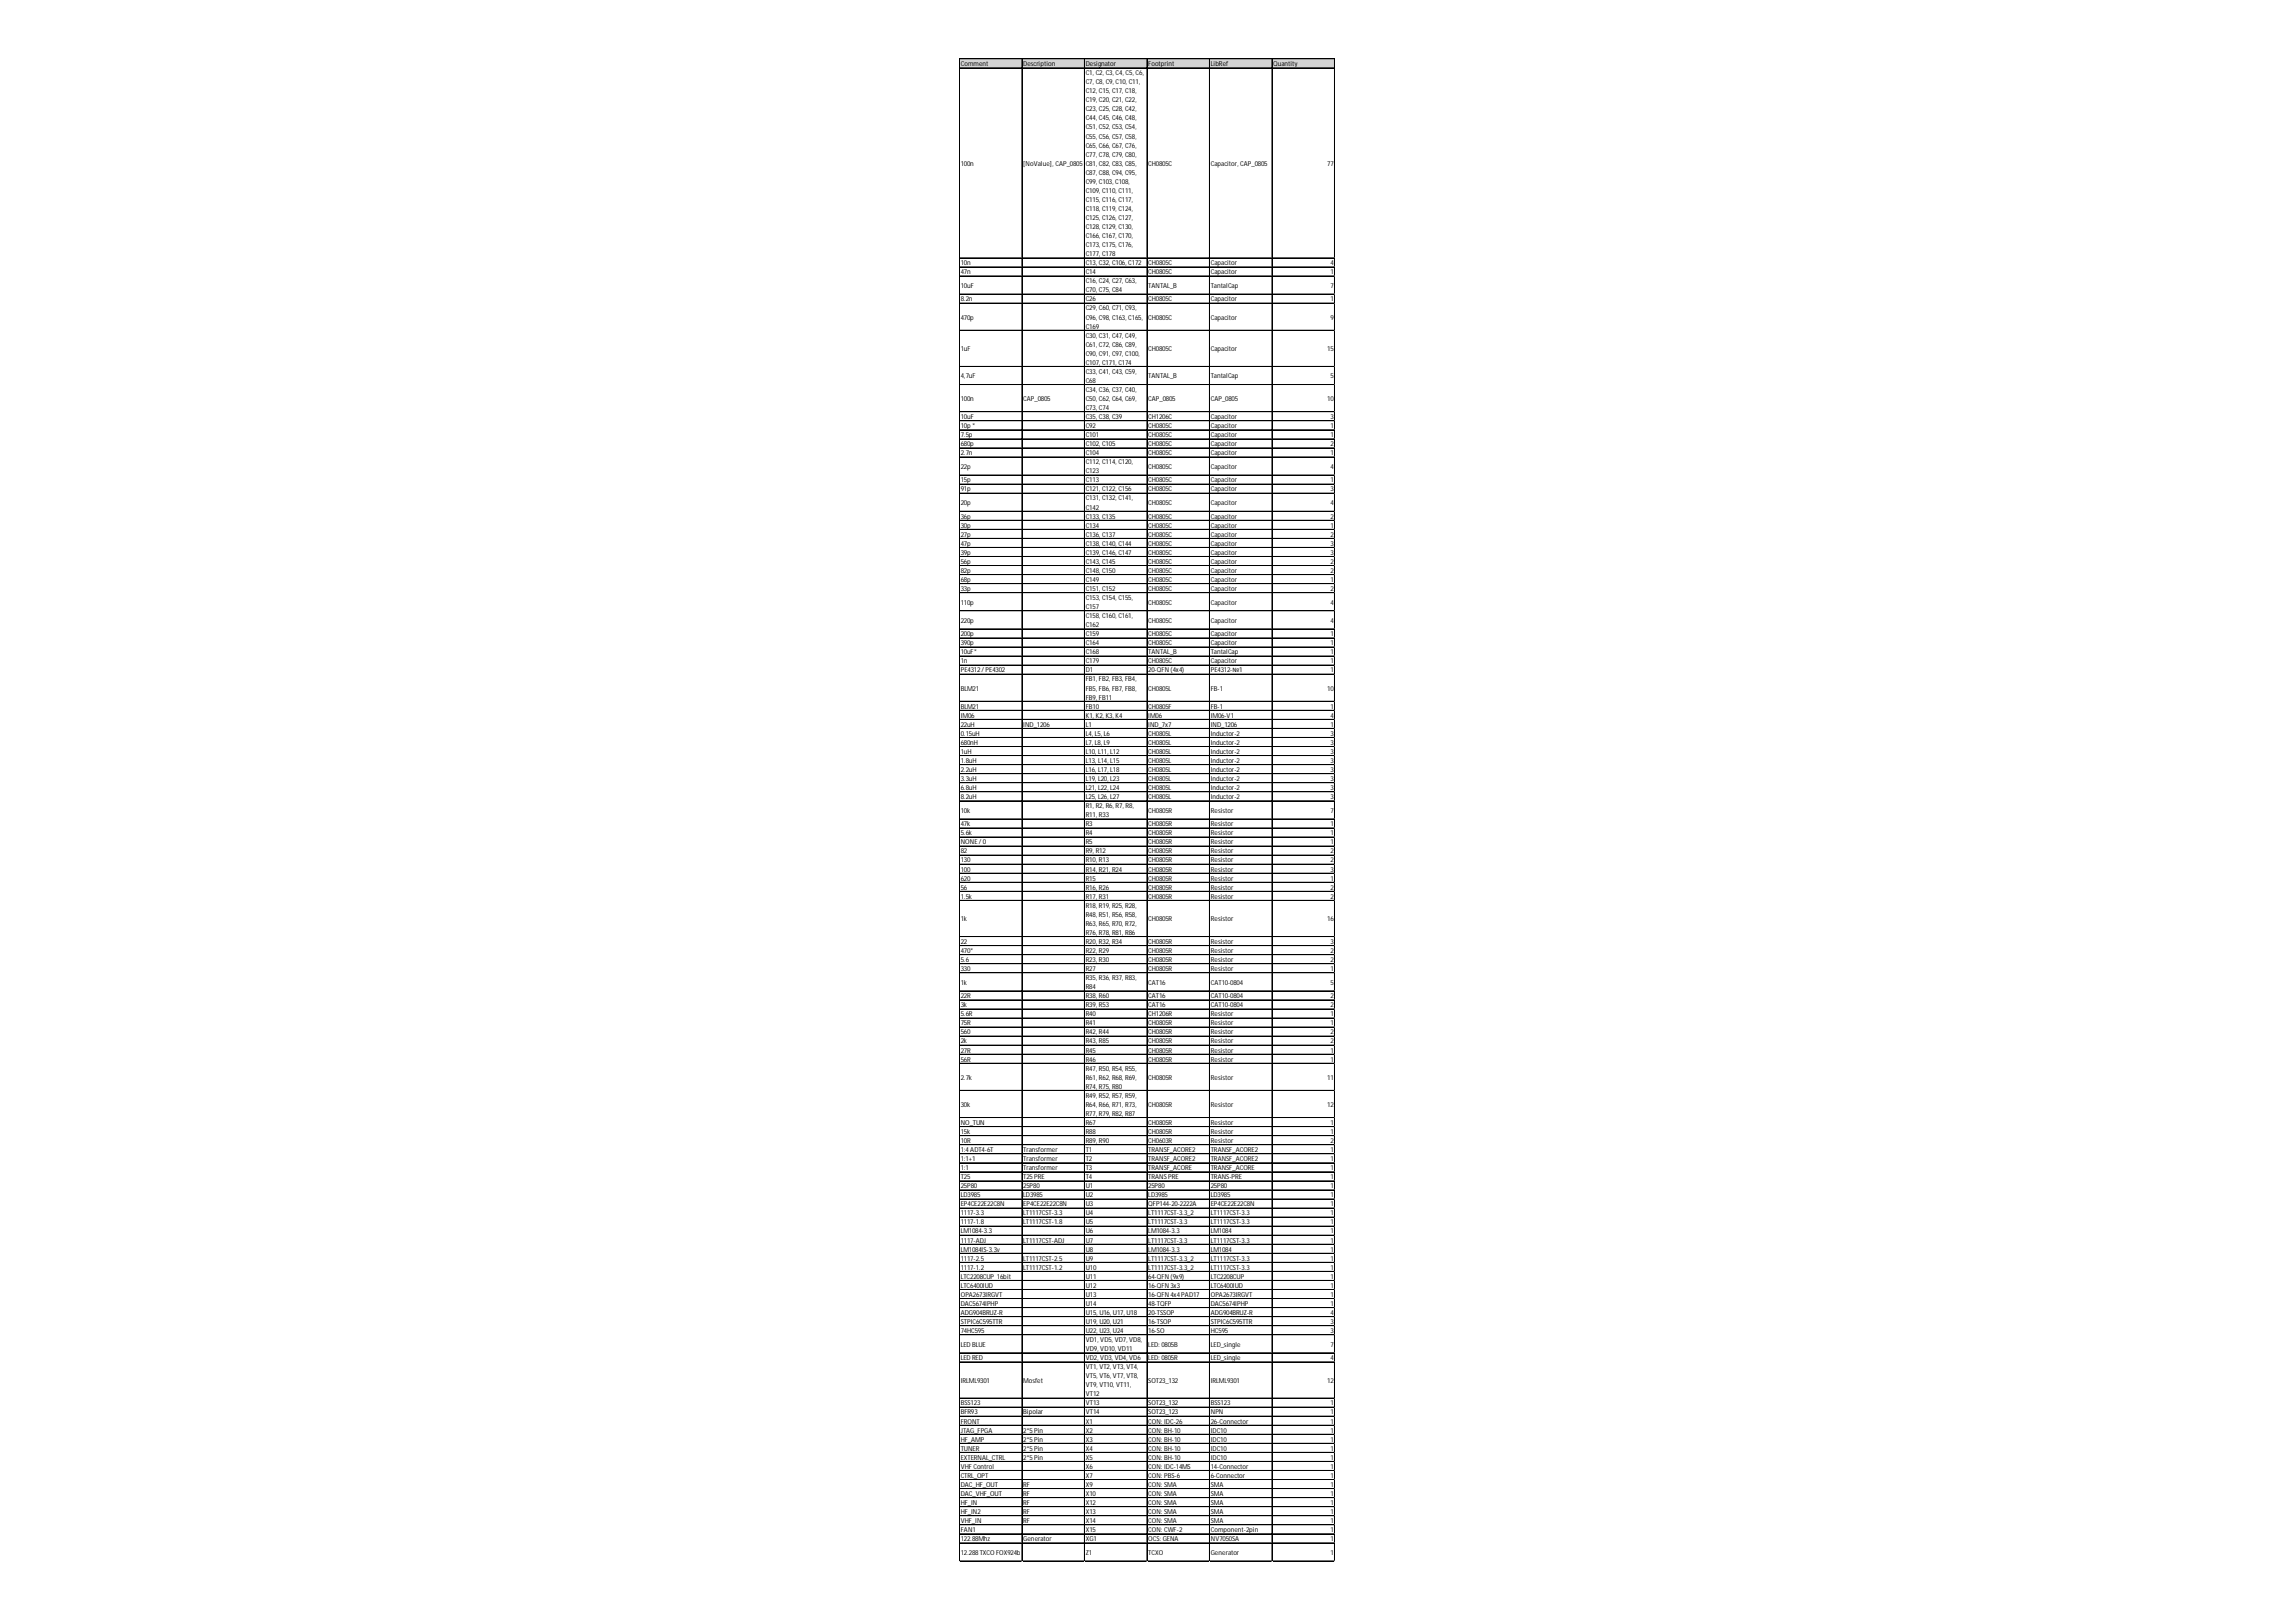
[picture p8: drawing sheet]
<svg xmlns="http://www.w3.org/2000/svg" width="297mm" height="210mm" viewBox="0 0 297 210" stroke-linecap="round" stroke-linejoin="round" font-family="sans-serif">
<defs><g id="words">
<g font-size=".9">
<text x="124.3" y="8.6">Comment</text>
<text x="132.4" y="8.6">Description</text>
<text x="140.5" y="8.6">Designator</text>
<text x="140.5" y="9.7">C1, C2, C3, C4, C5, C6,</text>
<text x="140.5" y="10.9">C7, C8, C9, C10, C11,</text>
<text x="148.6" y="8.6">Footprint</text>
<text x="156.6" y="8.6">LibRef</text>
<text x="164.7" y="8.6">Quantity</text>
<text x="140.5" y="12.1">C12, C15, C17, C18,</text>
<text x="140.5" y="13.2">C19, C20, C21, C22,</text>
<text x="140.5" y="14.4">C23, C25, C28, C42,</text>
<text x="140.5" y="15.6">C44, C45, C46, C48,</text>
<text x="140.5" y="16.8">C51, C52, C53, C54,</text>
<text x="140.5" y="17.9">C55, C56, C57, C58,</text>
<text x="124.3" y="21.4">100n</text>
<text x="132.4" y="21.4">[NoValue], CAP_0805</text>
<text x="140.5" y="19.1">C65, C66, C67, C76,</text>
<text x="140.5" y="20.3">C77, C78, C79, C80,</text>
<text x="140.5" y="21.4">C81, C82, C83, C85,</text>
<text x="140.5" y="22.6">C87, C88, C94, C95,</text>
<text x="140.5" y="23.8">C99, C103, C108,</text>
<text x="148.6" y="21.4">CH0805C</text>
<text x="156.6" y="21.4">Capacitor, CAP_0805</text>
<text x="171.7" y="21.4">77</text>
<text x="140.5" y="25">C109, C110, C111,</text>
<text x="140.5" y="26.1">C115, C116, C117,</text>
<text x="140.5" y="27.3">C118, C119, C124,</text>
<text x="140.5" y="28.5">C125, C126, C127,</text>
<text x="140.5" y="29.6">C128, C129, C130,</text>
<text x="124.3" y="34.3">10n</text>
<text x="124.3" y="35.5">47n</text>
<text x="140.5" y="30.8">C166, C167, C170,</text>
<text x="140.5" y="32">C173, C175, C176,</text>
<text x="140.5" y="33.1">C177, C178</text>
<text x="140.5" y="34.3">C13, C32, C106, C172</text>
<text x="140.5" y="35.5">C14</text>
<text x="148.6" y="34.3">CH0805C</text>
<text x="148.6" y="35.5">CH0805C</text>
<text x="156.6" y="34.3">Capacitor</text>
<text x="156.6" y="35.5">Capacitor</text>
<text x="172.1" y="34.3">4</text>
<text x="172.1" y="35.5">1</text>
<text x="124.3" y="37.2">10uF</text>
<text x="124.3" y="39">8.2n</text>
<text x="124.3" y="41.3">470p</text>
<text x="140.5" y="36.7">C16, C24, C27, C63,</text>
<text x="140.5" y="37.8">C70, C75, C84</text>
<text x="140.5" y="39">C26</text>
<text x="140.5" y="40.2">C29, C60, C71, C93,</text>
<text x="140.5" y="41.3">C96, C98, C163, C165,</text>
<text x="148.6" y="37.2">TANTAL_B</text>
<text x="148.6" y="39">CH0805C</text>
<text x="148.6" y="41.3">CH0805C</text>
<text x="156.6" y="37.2">TantalCap</text>
<text x="156.6" y="39">Capacitor</text>
<text x="156.6" y="41.3">Capacitor</text>
<text x="172.1" y="37.2">7</text>
<text x="172.1" y="39">1</text>
<text x="172.1" y="41.3">9</text>
<text x="124.3" y="45.4">1uF</text>
<text x="140.5" y="42.5">C169</text>
<text x="140.5" y="43.7">C30, C31, C47, C49,</text>
<text x="140.5" y="44.9">C61, C72, C86, C89,</text>
<text x="140.5" y="46">C90, C91, C97, C100,</text>
<text x="140.5" y="47.2">C107, C171, C174</text>
<text x="148.6" y="45.4">CH0805C</text>
<text x="156.6" y="45.4">Capacitor</text>
<text x="171.7" y="45.4">15</text>
<text x="124.3" y="49">4,7uF</text>
<text x="124.3" y="51.9">100n</text>
<text x="132.4" y="51.9">CAP_0805</text>
<text x="140.5" y="48.4">C33, C41, C43, C59,</text>
<text x="140.5" y="49.5">C68</text>
<text x="140.5" y="50.7">C34, C36, C37, C40,</text>
<text x="140.5" y="51.9">C50, C62, C64, C69,</text>
<text x="140.5" y="53.1">C73, C74</text>
<text x="148.6" y="49">TANTAL_B</text>
<text x="148.6" y="51.9">CAP_0805</text>
<text x="156.6" y="49">TantalCap</text>
<text x="156.6" y="51.9">CAP_0805</text>
<text x="171.7" y="51.9">10</text>
<text x="172.1" y="49">5</text>
<text x="124.3" y="54.2">10uF</text>
<text x="124.3" y="55.4">10p *</text>
<text x="124.3" y="56.6">7.5p</text>
<text x="124.3" y="57.7">680p</text>
<text x="124.3" y="58.9">2.7n</text>
<text x="140.5" y="54.2">C35, C38, C39</text>
<text x="140.5" y="55.4">C92</text>
<text x="140.5" y="56.6">C101</text>
<text x="140.5" y="57.7">C102, C105</text>
<text x="140.5" y="58.9">C104</text>
<text x="148.6" y="54.2">CH1206C</text>
<text x="148.6" y="55.4">CH0805C</text>
<text x="148.6" y="56.6">CH0805C</text>
<text x="148.6" y="57.7">CH0805C</text>
<text x="148.6" y="58.9">CH0805C</text>
<text x="156.6" y="54.2">Capacitor</text>
<text x="156.6" y="55.4">Capacitor</text>
<text x="156.6" y="56.6">Capacitor</text>
<text x="156.6" y="57.7">Capacitor</text>
<text x="156.6" y="58.9">Capacitor</text>
<text x="172.1" y="54.2">3</text>
<text x="172.1" y="55.4">1</text>
<text x="172.1" y="56.6">1</text>
<text x="172.1" y="57.7">2</text>
<text x="172.1" y="58.9">1</text>
<text x="124.3" y="60.7">22p</text>
<text x="124.3" y="62.4">15p</text>
<text x="124.3" y="63.6">91p</text>
<text x="124.3" y="65.4">20p</text>
<text x="140.5" y="60.1">C112, C114, C120,</text>
<text x="140.5" y="61.3">C123</text>
<text x="140.5" y="62.4">C113</text>
<text x="140.5" y="63.6">C121, C122, C156</text>
<text x="140.5" y="64.8">C131, C132, C141,</text>
<text x="140.5" y="65.9">C142</text>
<text x="148.6" y="60.7">CH0805C</text>
<text x="148.6" y="62.4">CH0805C</text>
<text x="148.6" y="63.6">CH0805C</text>
<text x="148.6" y="65.4">CH0805C</text>
<text x="156.6" y="60.7">Capacitor</text>
<text x="156.6" y="62.4">Capacitor</text>
<text x="156.6" y="63.6">Capacitor</text>
<text x="156.6" y="65.4">Capacitor</text>
<text x="172.1" y="60.7">4</text>
<text x="172.1" y="62.4">1</text>
<text x="172.1" y="63.6">3</text>
<text x="172.1" y="65.4">4</text>
<text x="124.3" y="67.1">36p</text>
<text x="124.3" y="68.3">30p</text>
<text x="124.3" y="69.5">27p</text>
<text x="124.3" y="70.6">47p</text>
<text x="124.3" y="71.8">39p</text>
<text x="140.5" y="67.1">C133, C135</text>
<text x="140.5" y="68.3">C134</text>
<text x="140.5" y="69.5">C136, C137</text>
<text x="140.5" y="70.6">C138, C140, C144</text>
<text x="140.5" y="71.8">C139, C146, C147</text>
<text x="148.6" y="67.1">CH0805C</text>
<text x="148.6" y="68.3">CH0805C</text>
<text x="148.6" y="69.5">CH0805C</text>
<text x="148.6" y="70.6">CH0805C</text>
<text x="148.6" y="71.8">CH0805C</text>
<text x="156.6" y="67.1">Capacitor</text>
<text x="156.6" y="68.3">Capacitor</text>
<text x="156.6" y="69.5">Capacitor</text>
<text x="156.6" y="70.6">Capacitor</text>
<text x="156.6" y="71.8">Capacitor</text>
<text x="172.1" y="67.1">2</text>
<text x="172.1" y="68.3">1</text>
<text x="172.1" y="69.5">2</text>
<text x="172.1" y="70.6">3</text>
<text x="172.1" y="71.8">3</text>
<text x="124.3" y="73">56p</text>
<text x="124.3" y="74.1">82p</text>
<text x="124.3" y="75.3">68p</text>
<text x="124.3" y="76.5">33p</text>
<text x="140.5" y="73">C143, C145</text>
<text x="140.5" y="74.1">C148, C150</text>
<text x="140.5" y="75.3">C149</text>
<text x="140.5" y="76.5">C151, C152</text>
<text x="140.5" y="77.7">C153, C154, C155,</text>
<text x="148.6" y="73">CH0805C</text>
<text x="148.6" y="74.1">CH0805C</text>
<text x="148.6" y="75.3">CH0805C</text>
<text x="148.6" y="76.5">CH0805C</text>
<text x="156.6" y="73">Capacitor</text>
<text x="156.6" y="74.1">Capacitor</text>
<text x="156.6" y="75.3">Capacitor</text>
<text x="156.6" y="76.5">Capacitor</text>
<text x="172.1" y="73">2</text>
<text x="172.1" y="74.1">2</text>
<text x="172.1" y="75.3">1</text>
<text x="172.1" y="76.5">2</text>
<text x="124.3" y="78.2">110p</text>
<text x="124.3" y="80.6">220p</text>
<text x="124.3" y="82.3">200p</text>
<text x="124.3" y="83.5">390p</text>
<text x="140.5" y="78.8">C157</text>
<text x="140.5" y="80">C158, C160, C161,</text>
<text x="140.5" y="81.2">C162</text>
<text x="140.5" y="82.3">C159</text>
<text x="140.5" y="83.5">C164</text>
<text x="148.6" y="78.2">CH0805C</text>
<text x="148.6" y="80.6">CH0805C</text>
<text x="148.6" y="82.3">CH0805C</text>
<text x="148.6" y="83.5">CH0805C</text>
<text x="156.6" y="78.2">Capacitor</text>
<text x="156.6" y="80.6">Capacitor</text>
<text x="156.6" y="82.3">Capacitor</text>
<text x="156.6" y="83.5">Capacitor</text>
<text x="172.1" y="78.2">4</text>
<text x="172.1" y="80.6">4</text>
<text x="172.1" y="82.3">1</text>
<text x="172.1" y="83.5">1</text>
<text x="124.3" y="84.7">10uF*</text>
<text x="124.3" y="85.8">1n</text>
<text x="124.3" y="87">PE4312/PE4302</text>
<text x="124.3" y="89.4">BLM21</text>
<text x="140.5" y="84.7">C168</text>
<text x="140.5" y="85.8">C179</text>
<text x="140.5" y="87">D1</text>
<text x="140.5" y="88.2">FB1, FB2, FB3, FB4,</text>
<text x="140.5" y="89.4">FB5, FB6, FB7, FB8,</text>
<text x="148.6" y="84.7">TANTAL_B</text>
<text x="148.6" y="85.8">CH0805C</text>
<text x="148.6" y="87">20-QFN (4x4)</text>
<text x="148.6" y="89.4">CH0805L</text>
<text x="156.6" y="84.7">TantalCap</text>
<text x="156.6" y="85.8">Capacitor</text>
<text x="156.6" y="87">PE4312-№1</text>
<text x="156.6" y="89.4">FB-1</text>
<text x="171.7" y="89.4">10</text>
<text x="172.1" y="84.7">1</text>
<text x="172.1" y="85.8">1</text>
<text x="172.1" y="87">1</text>
<text x="124.3" y="91.7">BLM21</text>
<text x="124.3" y="92.9">IM06</text>
<text x="124.3" y="94">22uH</text>
<text x="124.3" y="95.2">0.15uH</text>
<text x="132.4" y="94">IND_1206</text>
<text x="140.5" y="90.5">FB9, FB11</text>
<text x="140.5" y="91.7">FB10</text>
<text x="140.5" y="92.9">K1, K2, K3, K4</text>
<text x="140.5" y="94">L1</text>
<text x="140.5" y="95.2">L4, L5, L6</text>
<text x="148.6" y="91.7">CH0805F</text>
<text x="148.6" y="92.9">IM06</text>
<text x="148.6" y="94">IND_7x7</text>
<text x="148.6" y="95.2">CH0805L</text>
<text x="156.6" y="91.7">FB-1</text>
<text x="156.6" y="92.9">IM06-V1</text>
<text x="156.6" y="94">IND_1206</text>
<text x="156.6" y="95.2">Inductor-2</text>
<text x="172.1" y="91.7">1</text>
<text x="172.1" y="92.9">4</text>
<text x="172.1" y="94">1</text>
<text x="172.1" y="95.2">3</text>
<text x="124.3" y="96.4">680nH</text>
<text x="124.3" y="97.6">1uH</text>
<text x="124.3" y="98.7">1.8uH</text>
<text x="124.3" y="99.9">2.2uH</text>
<text x="124.3" y="101.1">3.3uH</text>
<text x="140.5" y="96.4">L7, L8, L9</text>
<text x="140.5" y="97.6">L10, L11, L12</text>
<text x="140.5" y="98.7">L13, L14, L15</text>
<text x="140.5" y="99.9">L16, L17, L18</text>
<text x="140.5" y="101.1">L19, L20, L23</text>
<text x="148.6" y="96.4">CH0805L</text>
<text x="148.6" y="97.6">CH0805L</text>
<text x="148.6" y="98.7">CH0805L</text>
<text x="148.6" y="99.9">CH0805L</text>
<text x="148.6" y="101.1">CH0805L</text>
<text x="156.6" y="96.4">Inductor-2</text>
<text x="156.6" y="97.6">Inductor-2</text>
<text x="156.6" y="98.7">Inductor-2</text>
<text x="156.6" y="99.9">Inductor-2</text>
<text x="156.6" y="101.1">Inductor-2</text>
<text x="172.1" y="96.4">3</text>
<text x="172.1" y="97.6">3</text>
<text x="172.1" y="98.7">3</text>
<text x="172.1" y="99.9">3</text>
<text x="172.1" y="101.1">3</text>
<text x="124.3" y="102.2">6.8uH</text>
<text x="124.3" y="103.4">8.2uH</text>
<text x="124.3" y="105.2">10k</text>
<text x="124.3" y="106.9">47k</text>
<text x="140.5" y="102.2">L21, L22, L24</text>
<text x="140.5" y="103.4">L25, L26, L27</text>
<text x="140.5" y="104.6">R1, R2, R6, R7, R8,</text>
<text x="140.5" y="105.8">R11, R33</text>
<text x="140.5" y="106.9">R3</text>
<text x="148.6" y="102.2">CH0805L</text>
<text x="148.6" y="103.4">CH0805L</text>
<text x="148.6" y="105.2">CH0805R</text>
<text x="148.6" y="106.9">CH0805R</text>
<text x="156.6" y="102.2">Inductor-2</text>
<text x="156.6" y="103.4">Inductor-2</text>
<text x="156.6" y="105.2">Resistor</text>
<text x="156.6" y="106.9">Resistor</text>
<text x="172.1" y="102.2">3</text>
<text x="172.1" y="103.4">3</text>
<text x="172.1" y="105.2">7</text>
<text x="172.1" y="106.9">1</text>
<text x="124.3" y="108.1">5.6k</text>
<text x="124.3" y="109.3">NONE /0</text>
<text x="124.3" y="110.4">82</text>
<text x="124.3" y="111.6">130</text>
<text x="124.3" y="112.8">100</text>
<text x="124.3" y="114">620</text>
<text x="140.5" y="108.1">R4</text>
<text x="140.5" y="109.3">R5</text>
<text x="140.5" y="110.4">R9, R12</text>
<text x="140.5" y="111.6">R10, R13</text>
<text x="140.5" y="112.8">R14, R21, R24</text>
<text x="140.5" y="114">R15</text>
<text x="148.6" y="108.1">CH0805R</text>
<text x="148.6" y="109.3">CH0805R</text>
<text x="148.6" y="110.4">CH0805R</text>
<text x="148.6" y="111.6">CH0805R</text>
<text x="148.6" y="112.8">CH0805R</text>
<text x="148.6" y="114">CH0805R</text>
<text x="156.6" y="108.1">Resistor</text>
<text x="156.6" y="109.3">Resistor</text>
<text x="156.6" y="110.4">Resistor</text>
<text x="156.6" y="111.6">Resistor</text>
<text x="156.6" y="112.8">Resistor</text>
<text x="156.6" y="114">Resistor</text>
<text x="172.1" y="108.1">1</text>
<text x="172.1" y="109.3">1</text>
<text x="172.1" y="110.4">2</text>
<text x="172.1" y="111.6">2</text>
<text x="172.1" y="112.8">3</text>
<text x="172.1" y="114">1</text>
<text x="124.3" y="115.1">56</text>
<text x="124.3" y="116.3">1.5k</text>
<text x="124.3" y="119.2">1k</text>
<text x="140.5" y="115.1">R16, R26</text>
<text x="140.5" y="116.3">R17, R31</text>
<text x="140.5" y="117.5">R18, R19, R25, R28,</text>
<text x="140.5" y="118.6">R48, R51, R56, R58,</text>
<text x="140.5" y="119.8">R63, R65, R70, R72,</text>
<text x="148.6" y="115.1">CH0805R</text>
<text x="148.6" y="116.3">CH0805R</text>
<text x="148.6" y="119.2">CH0805R</text>
<text x="156.6" y="115.1">Resistor</text>
<text x="156.6" y="116.3">Resistor</text>
<text x="156.6" y="119.2">Resistor</text>
<text x="171.7" y="119.2">16</text>
<text x="172.1" y="115.1">2</text>
<text x="172.1" y="116.3">2</text>
<text x="124.3" y="122.2">22</text>
<text x="124.3" y="123.3">470*</text>
<text x="124.3" y="124.5">5.6</text>
<text x="124.3" y="125.7">330</text>
<text x="140.5" y="121">R76, R78, R81, R86</text>
<text x="140.5" y="122.2">R20, R32, R34</text>
<text x="140.5" y="123.3">R22, R29</text>
<text x="140.5" y="124.5">R23, R30</text>
<text x="140.5" y="125.7">R27</text>
<text x="148.6" y="122.2">CH0805R</text>
<text x="148.6" y="123.3">CH0805R</text>
<text x="148.6" y="124.5">CH0805R</text>
<text x="148.6" y="125.7">CH0805R</text>
<text x="156.6" y="122.2">Resistor</text>
<text x="156.6" y="123.3">Resistor</text>
<text x="156.6" y="124.5">Resistor</text>
<text x="156.6" y="125.7">Resistor</text>
<text x="172.1" y="122.2">3</text>
<text x="172.1" y="123.3">2</text>
<text x="172.1" y="124.5">2</text>
<text x="172.1" y="125.7">1</text>
<text x="124.3" y="127.4">1k</text>
<text x="124.3" y="129.2">22R</text>
<text x="124.3" y="130.3">3k</text>
<text x="124.3" y="131.5">5.6R</text>
<text x="140.5" y="126.8">R35, R36, R37, R83,</text>
<text x="140.5" y="128">R84</text>
<text x="140.5" y="129.2">R38, R60</text>
<text x="140.5" y="130.3">R39, R53</text>
<text x="140.5" y="131.5">R40</text>
<text x="148.6" y="127.4">CAT16</text>
<text x="148.6" y="129.2">CAT16</text>
<text x="148.6" y="130.3">CAT16</text>
<text x="148.6" y="131.5">CH1206R</text>
<text x="156.6" y="127.4">CAT10-0804</text>
<text x="156.6" y="129.2">CAT10-0804</text>
<text x="156.6" y="130.3">CAT10-0804</text>
<text x="156.6" y="131.5">Resistor</text>
<text x="172.1" y="127.4">5</text>
<text x="172.1" y="129.2">2</text>
<text x="172.1" y="130.3">2</text>
<text x="172.1" y="131.5">1</text>
<text x="124.3" y="132.7">75R</text>
<text x="124.3" y="133.9">560</text>
<text x="124.3" y="135">2k</text>
<text x="124.3" y="136.2">27R</text>
<text x="124.3" y="137.4">56R</text>
<text x="140.5" y="132.7">R41</text>
<text x="140.5" y="133.9">R42, R44</text>
<text x="140.5" y="135">R43, R85</text>
<text x="140.5" y="136.2">R45</text>
<text x="140.5" y="137.4">R46</text>
<text x="148.6" y="132.7">CH0805R</text>
<text x="148.6" y="133.9">CH0805R</text>
<text x="148.6" y="135">CH0805R</text>
<text x="148.6" y="136.2">CH0805R</text>
<text x="148.6" y="137.4">CH0805R</text>
<text x="156.6" y="132.7">Resistor</text>
<text x="156.6" y="133.9">Resistor</text>
<text x="156.6" y="135">Resistor</text>
<text x="156.6" y="136.2">Resistor</text>
<text x="156.6" y="137.4">Resistor</text>
<text x="172.1" y="132.7">1</text>
<text x="172.1" y="133.9">2</text>
<text x="172.1" y="135">2</text>
<text x="172.1" y="136.2">1</text>
<text x="172.1" y="137.4">1</text>
<text x="124.3" y="139.7">2.7k</text>
<text x="124.3" y="143.2">30k</text>
<text x="140.5" y="138.5">R47, R50, R54, R55,</text>
<text x="140.5" y="139.7">R61, R62, R68, R69,</text>
<text x="140.5" y="140.9">R74, R75, R80</text>
<text x="140.5" y="142.1">R49, R52, R57, R59,</text>
<text x="140.5" y="143.2">R64, R66, R71, R73,</text>
<text x="148.6" y="139.7">CH0805R</text>
<text x="148.6" y="143.2">CH0805R</text>
<text x="156.6" y="139.7">Resistor</text>
<text x="156.6" y="143.2">Resistor</text>
<text x="171.7" y="139.7">11</text>
<text x="171.7" y="143.2">12</text>
<text x="124.3" y="145.6">NO_TUN</text>
<text x="124.3" y="146.7">15k</text>
<text x="124.3" y="147.9">10R</text>
<text x="124.3" y="149.1">1:4ADT4-6T</text>
<text x="132.4" y="149.1">Transformer</text>
<text x="140.5" y="144.4">R77, R79, R82, R87</text>
<text x="140.5" y="145.6">R67</text>
<text x="140.5" y="146.7">R88</text>
<text x="140.5" y="147.9">R89, R90</text>
<text x="140.5" y="149.1">T1</text>
<text x="148.6" y="145.6">CH0805R</text>
<text x="148.6" y="146.7">CH0805R</text>
<text x="148.6" y="147.9">CH0603R</text>
<text x="148.6" y="149.1">TRANSF_ACORE2</text>
<text x="156.6" y="145.6">Resistor</text>
<text x="156.6" y="146.7">Resistor</text>
<text x="156.6" y="147.9">Resistor</text>
<text x="156.6" y="149.1">TRANSF_ACORE2</text>
<text x="172.1" y="145.6">1</text>
<text x="172.1" y="146.7">1</text>
<text x="172.1" y="147.9">2</text>
<text x="172.1" y="149.1">1</text>
<text x="124.3" y="150.3">1:1+1</text>
<text x="124.3" y="151.4">1:1</text>
<text x="124.3" y="152.6">T25</text>
<text x="124.3" y="153.8">25P80</text>
<text x="124.3" y="154.9">LD3985</text>
<text x="132.4" y="150.3">Transformer</text>
<text x="132.4" y="151.4">Transformer</text>
<text x="132.4" y="152.6">T25PRE</text>
<text x="132.4" y="153.8">25P80</text>
<text x="132.4" y="154.9">LD3985</text>
<text x="140.5" y="150.3">T2</text>
<text x="140.5" y="151.4">T3</text>
<text x="140.5" y="152.6">T4</text>
<text x="140.5" y="153.8">U1</text>
<text x="140.5" y="154.9">U2</text>
<text x="148.6" y="150.3">TRANSF_ACORE2</text>
<text x="148.6" y="151.4">TRANSF_ACORE</text>
<text x="148.6" y="152.6">TRANSPRE</text>
<text x="148.6" y="153.8">25P80</text>
<text x="148.6" y="154.9">LD3985</text>
<text x="156.6" y="150.3">TRANSF_ACORE2</text>
<text x="156.6" y="151.4">TRANSF_ACORE</text>
<text x="156.6" y="152.6">TRANS-PRE</text>
<text x="156.6" y="153.8">25P80</text>
<text x="156.6" y="154.9">LD3985</text>
<text x="172.1" y="150.3">1</text>
<text x="172.1" y="151.4">1</text>
<text x="172.1" y="152.6">1</text>
<text x="172.1" y="153.8">1</text>
<text x="172.1" y="154.9">1</text>
<text x="124.3" y="156.1">EP4CE22E22C8N</text>
<text x="124.3" y="157.3">1117-3.3</text>
<text x="124.3" y="158.5">1117-1.8</text>
<text x="124.3" y="159.6">LM1084-3.3</text>
<text x="124.3" y="160.8">1117-ADJ</text>
<text x="124.3" y="162">LM1084IS-3.3v</text>
<text x="132.4" y="156.1">EP4CE22E22C8N</text>
<text x="132.4" y="157.3">LT1117CST-3.3</text>
<text x="132.4" y="158.5">LT1117CST-1.8</text>
<text x="132.4" y="160.8">LT1117CST-ADJ</text>
<text x="140.5" y="156.1">U3</text>
<text x="140.5" y="157.3">U4</text>
<text x="140.5" y="158.5">U5</text>
<text x="140.5" y="159.6">U6</text>
<text x="140.5" y="160.8">U7</text>
<text x="140.5" y="162">U8</text>
<text x="148.6" y="156.1">QFP144-20-2222A</text>
<text x="148.6" y="157.3">LT1117CST-3.3_2</text>
<text x="148.6" y="158.5">LT1117CST-3.3</text>
<text x="148.6" y="159.6">LM1084-3.3</text>
<text x="148.6" y="160.8">LT1117CST-3.3</text>
<text x="148.6" y="162">LM1084-3.3</text>
<text x="156.6" y="156.1">EP4CE22E22C8N</text>
<text x="156.6" y="157.3">LT1117CST-3.3</text>
<text x="156.6" y="158.5">LT1117CST-3.3</text>
<text x="156.6" y="159.6">LM1084</text>
<text x="156.6" y="160.8">LT1117CST-3.3</text>
<text x="156.6" y="162">LM1084</text>
<text x="172.1" y="156.1">1</text>
<text x="172.1" y="157.3">1</text>
<text x="172.1" y="158.5">1</text>
<text x="172.1" y="159.6">1</text>
<text x="172.1" y="160.8">1</text>
<text x="172.1" y="162">1</text>
<text x="124.3" y="163.1">1117-2.5</text>
<text x="124.3" y="164.3">1117-1.2</text>
<text x="124.3" y="165.5">LTC2208CUP 16bit</text>
<text x="124.3" y="166.7">LTC6400IUD</text>
<text x="124.3" y="167.8">OPA2673IRGVT</text>
<text x="132.4" y="163.1">LT1117CST-2.5</text>
<text x="132.4" y="164.3">LT1117CST-1.2</text>
<text x="140.5" y="163.1">U9</text>
<text x="140.5" y="164.3">U10</text>
<text x="140.5" y="165.5">U11</text>
<text x="140.5" y="166.7">U12</text>
<text x="140.5" y="167.8">U13</text>
<text x="148.6" y="163.1">LT1117CST-3.3_2</text>
<text x="148.6" y="164.3">LT1117CST-3.3_2</text>
<text x="148.6" y="165.5">64-QFN (9x9)</text>
<text x="148.6" y="166.7">16-QFN 3x3</text>
<text x="148.6" y="167.8">16-QFN 4x4PAD17</text>
<text x="156.6" y="163.1">LT1117CST-3.3</text>
<text x="156.6" y="164.3">LT1117CST-3.3</text>
<text x="156.6" y="165.5">LTC2208CUP</text>
<text x="156.6" y="166.7">LTC6400IUD</text>
<text x="156.6" y="167.8">OPA2673IRGVT</text>
<text x="172.1" y="163.1">1</text>
<text x="172.1" y="164.3">1</text>
<text x="172.1" y="165.5">1</text>
<text x="172.1" y="166.7">1</text>
<text x="172.1" y="167.8">1</text>
<text x="124.3" y="169">DAC5674IPHP</text>
<text x="124.3" y="170.2">ADG904BRUZ-R</text>
<text x="124.3" y="171.3">STPIC6C595TTR</text>
<text x="124.3" y="172.5">74HC595</text>
<text x="140.5" y="169">U14</text>
<text x="140.5" y="170.2">U15, U16, U17, U18</text>
<text x="140.5" y="171.3">U19, U20, U21</text>
<text x="140.5" y="172.5">U22, U23, U24</text>
<text x="140.5" y="173.7">VD1, VD5, VD7, VD8,</text>
<text x="148.6" y="169">48-TQFP</text>
<text x="148.6" y="170.2">20-TSSOP</text>
<text x="148.6" y="171.3">16-TSOP</text>
<text x="148.6" y="172.5">16-SO</text>
<text x="156.6" y="169">DAC5674IPHP</text>
<text x="156.6" y="170.2">ADG904BRUZ-R</text>
<text x="156.6" y="171.3">STPIC6C595TTR</text>
<text x="156.6" y="172.5">HC595</text>
<text x="172.1" y="169">1</text>
<text x="172.1" y="170.2">4</text>
<text x="172.1" y="171.3">3</text>
<text x="172.1" y="172.5">3</text>
<text x="124.3" y="174.3">LED BLUE</text>
<text x="124.3" y="176">LED RED</text>
<text x="124.3" y="178.9">IRLML9301</text>
<text x="132.4" y="178.9">Mosfet</text>
<text x="140.5" y="174.8">VD9, VD10, VD11</text>
<text x="140.5" y="176">VD2, VD3, VD4, VD6</text>
<text x="140.5" y="177.2">VT1, VT2, VT3, VT4,</text>
<text x="140.5" y="178.4">VT5, VT6, VT7, VT8,</text>
<text x="140.5" y="179.5">VT9, VT10, VT11,</text>
<text x="148.6" y="174.3">LED: 0805B</text>
<text x="148.6" y="176">LED: 0805R</text>
<text x="148.6" y="178.9">SOT23_132</text>
<text x="156.6" y="174.3">LED_single</text>
<text x="156.6" y="176">LED_single</text>
<text x="156.6" y="178.9">IRLML9301</text>
<text x="171.7" y="178.9">12</text>
<text x="172.1" y="174.3">7</text>
<text x="172.1" y="176">4</text>
<text x="124.3" y="181.9">BSS123</text>
<text x="124.3" y="183">BFR93</text>
<text x="124.3" y="184.2">FRONT</text>
<text x="124.3" y="185.4">JTAG_FPGA</text>
<text x="132.4" y="183">Bipolar</text>
<text x="132.4" y="185.4">2*5Pin</text>
<text x="140.5" y="180.7">VT12</text>
<text x="140.5" y="181.9">VT13</text>
<text x="140.5" y="183">VT14</text>
<text x="140.5" y="184.2">X1</text>
<text x="140.5" y="185.4">X2</text>
<text x="148.6" y="181.9">SOT23_132</text>
<text x="148.6" y="183">SOT23_123</text>
<text x="148.6" y="184.2">CON: IDC-26</text>
<text x="148.6" y="185.4">CON: BH-10</text>
<text x="156.6" y="181.9">BSS123</text>
<text x="156.6" y="183">NPN</text>
<text x="156.6" y="184.2">26-Connector</text>
<text x="156.6" y="185.4">IDC10</text>
<text x="172.1" y="181.9">1</text>
<text x="172.1" y="183">1</text>
<text x="172.1" y="184.2">1</text>
<text x="172.1" y="185.4">1</text>
<text x="124.3" y="186.6">HF_AMP</text>
<text x="124.3" y="187.7">TUNER</text>
<text x="124.3" y="188.9">EXTERNAL_CTRL</text>
<text x="124.3" y="190.1">VHF Control</text>
<text x="124.3" y="191.2">CTRL_OPT</text>
<text x="132.4" y="186.6">2*5Pin</text>
<text x="132.4" y="187.7">2*5Pin</text>
<text x="132.4" y="188.9">2*5Pin</text>
<text x="140.5" y="186.6">X3</text>
<text x="140.5" y="187.7">X4</text>
<text x="140.5" y="188.9">X5</text>
<text x="140.5" y="190.1">X6</text>
<text x="140.5" y="191.2">X7</text>
<text x="148.6" y="186.6">CON: BH-10</text>
<text x="148.6" y="187.7">CON: BH-10</text>
<text x="148.6" y="188.9">CON: BH-10</text>
<text x="148.6" y="190.1">CON: IDC-14MS</text>
<text x="148.6" y="191.2">CON: PBS-6</text>
<text x="156.6" y="186.6">IDC10</text>
<text x="156.6" y="187.7">IDC10</text>
<text x="156.6" y="188.9">IDC10</text>
<text x="156.6" y="190.1">14-Connector</text>
<text x="156.6" y="191.2">6-Connector</text>
<text x="172.1" y="186.6">1</text>
<text x="172.1" y="187.7">1</text>
<text x="172.1" y="188.9">1</text>
<text x="172.1" y="190.1">1</text>
<text x="172.1" y="191.2">1</text>
<text x="124.3" y="192.4">DAC_HF_OUT</text>
<text x="124.3" y="193.6">DAC_VHF_OUT</text>
<text x="124.3" y="194.8">HF_IN</text>
<text x="124.3" y="195.9">HF_IN2</text>
<text x="124.3" y="197.1">VHF_IN</text>
<text x="132.4" y="192.4">RF</text>
<text x="132.4" y="193.6">RF</text>
<text x="132.4" y="194.8">RF</text>
<text x="132.4" y="195.9">RF</text>
<text x="132.4" y="197.1">RF</text>
<text x="140.5" y="192.4">X9</text>
<text x="140.5" y="193.6">X10</text>
<text x="140.5" y="194.8">X12</text>
<text x="140.5" y="195.9">X13</text>
<text x="140.5" y="197.1">X14</text>
<text x="148.6" y="192.4">CON: SMA</text>
<text x="148.6" y="193.6">CON: SMA</text>
<text x="148.6" y="194.8">CON: SMA</text>
<text x="148.6" y="195.9">CON: SMA</text>
<text x="148.6" y="197.1">CON: SMA</text>
<text x="156.6" y="192.4">SMA</text>
<text x="156.6" y="193.6">SMA</text>
<text x="156.6" y="194.8">SMA</text>
<text x="156.6" y="195.9">SMA</text>
<text x="156.6" y="197.1">SMA</text>
<text x="172.1" y="192.4">1</text>
<text x="172.1" y="193.6">1</text>
<text x="172.1" y="194.8">1</text>
<text x="172.1" y="195.9">1</text>
<text x="172.1" y="197.1">1</text>
<text x="124.3" y="198.3">FAN1</text>
<text x="124.3" y="199.4">122.88Mhz</text>
<text x="124.3" y="201.2">12.288TXCO FOX924b</text>
<text x="132.4" y="199.4">Generator</text>
<text x="140.5" y="198.3">X15</text>
<text x="140.5" y="199.4">XG1</text>
<text x="140.5" y="201.2">Z1</text>
<text x="148.6" y="198.3">CON: CWF-2</text>
<text x="148.6" y="199.4">OCS: GENA</text>
<text x="148.6" y="201.2">TCXO</text>
<text x="156.6" y="198.3">Component-2pin</text>
<text x="156.6" y="199.4">NV7050SA</text>
<text x="156.6" y="201.2">Generator</text>
<text x="172.1" y="198.3">1</text>
<text x="172.1" y="199.4">1</text>
<text x="172.1" y="201.2">1</text>
</g>
</g></defs>
<path d="M124.1 7.6h48.7v1.2h-48.7z" fill="#d3d3d3"/>
<g fill="none" stroke="#000" stroke-width=".13">
<path d="M124.1 7.6v194.5M124.2 7.6h48.5M124.2 8.8h48.5M132.2 7.7v194.4M140.3 7.7v194.4M148.4 7.7v194.4M156.5 7.7v194.4M164.6 7.7v194.4M172.6 7.7v194.4M172.7 7.7v194.4M172.7 7.6h-48.5v194.5l48.5-.1M124.2 33.4h48.5"/>
<path d="M124.2 34.5h48.5M124.2 34.6h48.5M124.2 35.7h48.5M124.2 38.1h48.5M124.2 39.2h48.5M124.2 39.3h48.5M124.2 42.7h48.5M124.2 42.8h48.5M124.2 47.4h48.5M124.2 49.8h48.5M124.2 53.3h48.5M124.2 54.4h48.5"/>
<path d="M124.2 54.5h48.5M124.2 55.6h48.5M124.2 56.8h48.5M124.2 58h48.5M124.2 59.1h48.5M124.2 59.2h48.5M124.2 61.5h48.5M124.2 62.6h48.5M124.2 62.7h48.5M124.2 63.8h48.5M124.2 66.2h48.5M124.2 67.3h48.5"/>
<path d="M124.2 67.4h48.5M124.2 68.5h48.5M124.2 69.7h48.5M124.2 70.8h48.5M124.2 70.9h48.5M124.2 72h48.5M124.2 73.2h48.5M124.2 74.4h48.5M124.2 75.5h48.5M124.2 75.6h48.5M124.2 76.7h48.5M124.2 79h48.5"/>
<path d="M124.2 79.1h48.5M124.2 81.4h48.5M124.2 82.6h48.5M124.2 83.7h48.5M124.2 83.8h48.5M124.2 84.9h48.5M124.2 86.1h48.5M124.2 87.2h48.5M124.2 87.3h48.5M124.2 90.7h48.5M124.2 90.8h48.5M124.2 91.9h48.5"/>
<path d="M124.2 92h48.5M124.2 93.1h48.5M124.2 94.3h48.5M124.2 95.4h48.5M124.2 95.5h48.5M124.2 96.6h48.5M124.2 97.8h48.5M124.2 98.9h48.5M124.2 99h48.5M124.2 100.1h48.5M124.2 101.3h48.5M124.2 102.5h48.5"/>
<path d="M124.2 103.6h48.5M124.2 103.7h48.5M124.2 106h48.5M124.2 107.1h48.5M124.2 107.2h48.5M124.2 108.3h48.5M124.2 109.5h48.5M124.2 110.7h48.5M124.2 111.8h48.5M124.2 111.9h48.5M124.2 113h48.5M124.2 114.2h48.5"/>
<path d="M124.2 115.3h48.5M124.2 115.4h48.5M124.2 116.5h48.5M124.2 121.2h48.5M124.2 122.4h48.5M124.2 123.5h48.5M124.2 123.6h48.5M124.2 124.7h48.5M124.2 125.9h48.5M124.2 128.2l48.5 .1M124.2 129.4h48.5M124.2 130.6h48.5"/>
<path d="M124.2 131.7h48.5M124.2 131.8h48.5M124.2 132.9h48.5M124.2 134.1h48.5M124.2 135.3h48.5M124.2 136.4h48.5M124.2 136.5h48.5M124.2 137.6h48.5M124.2 141.1h48.5M124.2 144.6h48.5M124.2 145.8h48.5M124.2 147h48.5"/>
<path d="M124.2 148.1h48.5M124.2 148.2h48.5M124.2 149.3h48.5M124.2 150.5h48.5M124.2 151.6h48.5M124.2 151.7h48.5M124.2 152.8h48.5M124.2 154h48.5M124.2 155.2h48.5M124.2 156.3h48.5M124.2 156.4h48.5M124.2 157.5h48.5"/>
<path d="M124.2 158.7h48.5M124.2 159.8h48.5M124.2 159.9h48.5M124.2 161h48.5M124.2 162.2h48.5M124.2 163.4h48.5M124.2 164.5h48.5M124.2 164.6h48.5M124.2 165.7h48.5M124.2 166.9h48.5M124.2 168l48.5 .1M124.2 169.2h48.5"/>
<path d="M124.2 170.4h48.5M124.2 171.6h48.5M124.2 172.7h48.5M124.2 172.8h48.5M124.2 175.1h48.5M124.2 176.2h48.5M124.2 176.3h48.5M124.2 180.9h48.5M124.2 181h48.5M124.2 182.1h48.5M124.2 183.3h48.5M124.2 184.4h48.5"/>
<path d="M124.2 184.5h48.5M124.2 185.6h48.5M124.2 186.8h48.5M124.2 187.9h48.5M124.2 188h48.5M124.2 189.1h48.5M124.2 190.3h48.5M124.2 191.5h48.5M124.2 192.6h48.5M124.2 192.7h48.5M124.2 193.8h48.5M124.2 195h48.5"/>
<path d="M124.2 196.1l48.5 .1M124.2 197.3h48.5M124.2 198.5h48.5M124.2 199.7h48.5M124.2 202h48.5"/>
</g>
<path d="M124.1 202.1h.1" fill="none" stroke="#dadcdd" stroke-width=".13"/>
<path d="M124.1 202.1h.1z" fill="#dadcdd"/>
<path d="M132.2 202.1h.1" fill="none" stroke="#dadcdd" stroke-width=".13"/>
<path d="M132.2 202.1h.1z" fill="#dadcdd"/>
<path d="M140.3 202.1h.1" fill="none" stroke="#dadcdd" stroke-width=".13"/>
<path d="M140.3 202.1h.1z" fill="#dadcdd"/>
<path d="M148.4 202.1h.1" fill="none" stroke="#dadcdd" stroke-width=".13"/>
<path d="M156.5 202.1h.1" fill="none" stroke="#dadcdd" stroke-width=".13"/>
<path d="M164.6 202.1h.1" fill="none" stroke="#dadcdd" stroke-width=".13"/>
<path d="M172.6 202.1h.1" fill="none" stroke="#dadcdd" stroke-width=".13"/>
<path d="M172.6 202.1h.1z" fill="#dadcdd"/>
<path d="M172.7 33.4h.1" fill="none" stroke="#dadcdd" stroke-width=".13"/>
<path d="M172.7 33.4h.1z" fill="#dadcdd"/>
<path d="M172.7 34.5h.1" fill="none" stroke="#dadcdd" stroke-width=".13"/>
<path d="M172.7 34.5l.1 .1z" fill="#dadcdd"/>
<path d="M172.7 35.7h.1" fill="none" stroke="#dadcdd" stroke-width=".13"/>
<path d="M172.7 35.7l.1 .1z" fill="#dadcdd"/>
<path d="M172.7 38.1h.1" fill="none" stroke="#dadcdd" stroke-width=".13"/>
<path d="M172.7 38.1h.1z" fill="#dadcdd"/>
<path d="M172.7 39.2h.1" fill="none" stroke="#dadcdd" stroke-width=".13"/>
<path d="M172.7 39.2l.1 .1z" fill="#dadcdd"/>
<path d="M172.7 42.7h.1" fill="none" stroke="#dadcdd" stroke-width=".13"/>
<path d="M172.7 42.7l.1 .1z" fill="#dadcdd"/>
<path d="M172.7 47.4h.1" fill="none" stroke="#dadcdd" stroke-width=".13"/>
<path d="M172.7 47.4l.1 .1z" fill="#dadcdd"/>
<path d="M172.7 49.8h.1" fill="none" stroke="#dadcdd" stroke-width=".13"/>
<path d="M172.7 49.8h.1z" fill="#dadcdd"/>
<path d="M172.7 53.3h.1" fill="none" stroke="#dadcdd" stroke-width=".13"/>
<path d="M172.7 53.3h.1z" fill="#dadcdd"/>
<path d="M172.7 54.4h.1" fill="none" stroke="#dadcdd" stroke-width=".13"/>
<path d="M172.7 54.4l.1 .1z" fill="#dadcdd"/>
<path d="M172.7 55.6h.1" fill="none" stroke="#dadcdd" stroke-width=".13"/>
<path d="M172.7 55.6l.1 .1z" fill="#dadcdd"/>
<path d="M172.7 56.8h.1" fill="none" stroke="#dadcdd" stroke-width=".13"/>
<path d="M172.7 56.8h.1z" fill="#dadcdd"/>
<path d="M172.7 58h.1" fill="none" stroke="#dadcdd" stroke-width=".13"/>
<path d="M172.7 58h.1z" fill="#dadcdd"/>
<path d="M172.7 59.1h.1" fill="none" stroke="#dadcdd" stroke-width=".13"/>
<path d="M172.7 59.1l.1 .1z" fill="#dadcdd"/>
<path d="M172.7 61.5h.1" fill="none" stroke="#dadcdd" stroke-width=".13"/>
<path d="M172.7 61.5h.1z" fill="#dadcdd"/>
<path d="M172.7 62.6h.1" fill="none" stroke="#dadcdd" stroke-width=".13"/>
<path d="M172.7 62.6l.1 .1z" fill="#dadcdd"/>
<path d="M172.7 63.8h.1" fill="none" stroke="#dadcdd" stroke-width=".13"/>
<path d="M172.7 63.8l.1 .1z" fill="#dadcdd"/>
<path d="M172.7 66.2h.1" fill="none" stroke="#dadcdd" stroke-width=".13"/>
<path d="M172.7 66.2h.1z" fill="#dadcdd"/>
<path d="M172.7 67.3h.1" fill="none" stroke="#dadcdd" stroke-width=".13"/>
<path d="M172.7 67.3l.1 .1z" fill="#dadcdd"/>
<path d="M172.7 68.5h.1" fill="none" stroke="#dadcdd" stroke-width=".13"/>
<path d="M172.7 68.5l.1 .1z" fill="#dadcdd"/>
<path d="M172.7 69.7h.1" fill="none" stroke="#dadcdd" stroke-width=".13"/>
<path d="M172.7 69.7h.1z" fill="#dadcdd"/>
<path d="M172.7 70.8h.1" fill="none" stroke="#dadcdd" stroke-width=".13"/>
<path d="M172.7 70.8l.1 .1z" fill="#dadcdd"/>
<path d="M172.7 72h.1" fill="none" stroke="#dadcdd" stroke-width=".13"/>
<path d="M172.7 72l.1 .1z" fill="#dadcdd"/>
<path d="M172.7 73.2h.1" fill="none" stroke="#dadcdd" stroke-width=".13"/>
<path d="M172.7 73.2h.1z" fill="#dadcdd"/>
<path d="M172.7 74.4h.1" fill="none" stroke="#dadcdd" stroke-width=".13"/>
<path d="M172.7 74.4h.1z" fill="#dadcdd"/>
<path d="M172.7 75.5h.1" fill="none" stroke="#dadcdd" stroke-width=".13"/>
<path d="M172.7 75.5l.1 .1z" fill="#dadcdd"/>
<path d="M172.7 76.7h.1" fill="none" stroke="#dadcdd" stroke-width=".13"/>
<path d="M172.7 76.7l.1 .1z" fill="#dadcdd"/>
<path d="M172.7 79h.1" fill="none" stroke="#dadcdd" stroke-width=".13"/>
<path d="M172.7 79l.1 .1z" fill="#dadcdd"/>
<path d="M172.7 81.4h.1" fill="none" stroke="#dadcdd" stroke-width=".13"/>
<path d="M172.7 81.4h.1z" fill="#dadcdd"/>
<path d="M172.7 82.6h.1" fill="none" stroke="#dadcdd" stroke-width=".13"/>
<path d="M172.7 82.6h.1z" fill="#dadcdd"/>
<path d="M172.7 83.7h.1" fill="none" stroke="#dadcdd" stroke-width=".13"/>
<path d="M172.7 83.7l.1 .1z" fill="#dadcdd"/>
<path d="M172.7 84.9h.1" fill="none" stroke="#dadcdd" stroke-width=".13"/>
<path d="M172.7 84.9l.1 .1z" fill="#dadcdd"/>
<path d="M172.7 86.1h.1" fill="none" stroke="#dadcdd" stroke-width=".13"/>
<path d="M172.7 86.1h.1z" fill="#dadcdd"/>
<path d="M172.7 87.2h.1" fill="none" stroke="#dadcdd" stroke-width=".13"/>
<path d="M172.7 87.2l.1 .1z" fill="#dadcdd"/>
<path d="M172.7 90.7h.1" fill="none" stroke="#dadcdd" stroke-width=".13"/>
<path d="M172.7 90.7l.1 .1z" fill="#dadcdd"/>
<path d="M172.7 91.9h.1" fill="none" stroke="#dadcdd" stroke-width=".13"/>
<path d="M172.7 91.9l.1 .1z" fill="#dadcdd"/>
<path d="M172.7 93.1h.1" fill="none" stroke="#dadcdd" stroke-width=".13"/>
<path d="M172.7 93.1l.1 .1z" fill="#dadcdd"/>
<path d="M172.7 94.3h.1" fill="none" stroke="#dadcdd" stroke-width=".13"/>
<path d="M172.7 94.3h.1z" fill="#dadcdd"/>
<path d="M172.7 95.4h.1" fill="none" stroke="#dadcdd" stroke-width=".13"/>
<path d="M172.7 95.4l.1 .1z" fill="#dadcdd"/>
<path d="M172.7 96.6h.1" fill="none" stroke="#dadcdd" stroke-width=".13"/>
<path d="M172.7 96.6l.1 .1z" fill="#dadcdd"/>
<path d="M172.7 97.8h.1" fill="none" stroke="#dadcdd" stroke-width=".13"/>
<path d="M172.7 97.8h.1z" fill="#dadcdd"/>
<path d="M172.7 98.9h.1" fill="none" stroke="#dadcdd" stroke-width=".13"/>
<path d="M172.7 98.9l.1 .1z" fill="#dadcdd"/>
<path d="M172.7 100.1h.1" fill="none" stroke="#dadcdd" stroke-width=".13"/>
<path d="M172.7 100.1l.1 .1z" fill="#dadcdd"/>
<path d="M172.7 101.3h.1" fill="none" stroke="#dadcdd" stroke-width=".13"/>
<path d="M172.7 101.3h.1z" fill="#dadcdd"/>
<path d="M172.7 102.5h.1" fill="none" stroke="#dadcdd" stroke-width=".13"/>
<path d="M172.7 102.5h.1z" fill="#dadcdd"/>
<path d="M172.7 103.6h.1" fill="none" stroke="#dadcdd" stroke-width=".13"/>
<path d="M172.7 103.6l.1 .1z" fill="#dadcdd"/>
<path d="M172.7 106h.1" fill="none" stroke="#dadcdd" stroke-width=".13"/>
<path d="M172.7 106h.1z" fill="#dadcdd"/>
<path d="M172.7 107.1h.1" fill="none" stroke="#dadcdd" stroke-width=".13"/>
<path d="M172.7 107.1l.1 .1z" fill="#dadcdd"/>
<path d="M172.7 108.3h.1" fill="none" stroke="#dadcdd" stroke-width=".13"/>
<path d="M172.7 108.3l.1 .1z" fill="#dadcdd"/>
<path d="M172.7 109.5h.1" fill="none" stroke="#dadcdd" stroke-width=".13"/>
<path d="M172.7 109.5h.1z" fill="#dadcdd"/>
<path d="M172.7 110.7h.1" fill="none" stroke="#dadcdd" stroke-width=".13"/>
<path d="M172.7 110.7h.1z" fill="#dadcdd"/>
<path d="M172.7 111.8h.1" fill="none" stroke="#dadcdd" stroke-width=".13"/>
<path d="M172.7 111.8l.1 .1z" fill="#dadcdd"/>
<path d="M172.7 113h.1" fill="none" stroke="#dadcdd" stroke-width=".13"/>
<path d="M172.7 113l.1 .1z" fill="#dadcdd"/>
<path d="M172.7 114.2h.1" fill="none" stroke="#dadcdd" stroke-width=".13"/>
<path d="M172.7 114.2h.1z" fill="#dadcdd"/>
<path d="M172.7 115.3h.1" fill="none" stroke="#dadcdd" stroke-width=".13"/>
<path d="M172.7 115.3l.1 .1z" fill="#dadcdd"/>
<path d="M172.7 116.5h.1" fill="none" stroke="#dadcdd" stroke-width=".13"/>
<path d="M172.7 116.5l.1 .1z" fill="#dadcdd"/>
<path d="M172.7 121.2h.1" fill="none" stroke="#dadcdd" stroke-width=".13"/>
<path d="M172.7 121.2l.1 .1z" fill="#dadcdd"/>
<path d="M172.7 122.4h.1" fill="none" stroke="#dadcdd" stroke-width=".13"/>
<path d="M172.7 122.4h.1z" fill="#dadcdd"/>
<path d="M172.7 123.5h.1" fill="none" stroke="#dadcdd" stroke-width=".13"/>
<path d="M172.7 123.5l.1 .1z" fill="#dadcdd"/>
<path d="M172.7 124.7h.1" fill="none" stroke="#dadcdd" stroke-width=".13"/>
<path d="M172.7 124.7l.1 .1z" fill="#dadcdd"/>
<path d="M172.7 125.9h.1" fill="none" stroke="#dadcdd" stroke-width=".13"/>
<path d="M172.7 125.9h.1z" fill="#dadcdd"/>
<path d="M172.7 128.2h.1" fill="none" stroke="#dadcdd" stroke-width=".13"/>
<path d="M172.7 128.2l.1 .1z" fill="#dadcdd"/>
<path d="M172.7 129.4h.1" fill="none" stroke="#dadcdd" stroke-width=".13"/>
<path d="M172.7 129.4l.1 .1z" fill="#dadcdd"/>
<path d="M172.7 130.6h.1" fill="none" stroke="#dadcdd" stroke-width=".13"/>
<path d="M172.7 130.6h.1z" fill="#dadcdd"/>
<path d="M172.7 131.7h.1" fill="none" stroke="#dadcdd" stroke-width=".13"/>
<path d="M172.7 131.7l.1 .1z" fill="#dadcdd"/>
<path d="M172.7 132.9h.1" fill="none" stroke="#dadcdd" stroke-width=".13"/>
<path d="M172.7 132.9l.1 .1z" fill="#dadcdd"/>
<path d="M172.7 134.1h.1" fill="none" stroke="#dadcdd" stroke-width=".13"/>
<path d="M172.7 134.1h.1z" fill="#dadcdd"/>
<path d="M172.7 135.3h.1" fill="none" stroke="#dadcdd" stroke-width=".13"/>
<path d="M172.7 135.3h.1z" fill="#dadcdd"/>
<path d="M172.7 136.4h.1" fill="none" stroke="#dadcdd" stroke-width=".13"/>
<path d="M172.7 136.4l.1 .1z" fill="#dadcdd"/>
<path d="M172.7 137.6h.1" fill="none" stroke="#dadcdd" stroke-width=".13"/>
<path d="M172.7 137.6l.1 .1z" fill="#dadcdd"/>
<path d="M172.7 141.1h.1" fill="none" stroke="#dadcdd" stroke-width=".13"/>
<path d="M172.7 141.1l.1 .1z" fill="#dadcdd"/>
<path d="M172.7 144.6h.1" fill="none" stroke="#dadcdd" stroke-width=".13"/>
<path d="M172.7 144.6l.1 .1z" fill="#dadcdd"/>
<path d="M172.7 145.8h.1" fill="none" stroke="#dadcdd" stroke-width=".13"/>
<path d="M172.7 145.8h.1z" fill="#dadcdd"/>
<path d="M172.7 147h.1" fill="none" stroke="#dadcdd" stroke-width=".13"/>
<path d="M172.7 147h.1z" fill="#dadcdd"/>
<path d="M172.7 148.1h.1" fill="none" stroke="#dadcdd" stroke-width=".13"/>
<path d="M172.7 148.1l.1 .1z" fill="#dadcdd"/>
<path d="M172.7 149.3h.1" fill="none" stroke="#dadcdd" stroke-width=".13"/>
<path d="M172.7 149.3l.1 .1z" fill="#dadcdd"/>
<path d="M172.7 150.5h.1" fill="none" stroke="#dadcdd" stroke-width=".13"/>
<path d="M172.7 150.5h.1z" fill="#dadcdd"/>
<path d="M172.7 151.6h.1" fill="none" stroke="#dadcdd" stroke-width=".13"/>
<path d="M172.7 151.6l.1 .1z" fill="#dadcdd"/>
<path d="M172.7 152.8h.1" fill="none" stroke="#dadcdd" stroke-width=".13"/>
<path d="M172.7 152.8l.1 .1z" fill="#dadcdd"/>
<path d="M172.7 154h.1" fill="none" stroke="#dadcdd" stroke-width=".13"/>
<path d="M172.7 154h.1z" fill="#dadcdd"/>
<path d="M172.7 155.2h.1" fill="none" stroke="#dadcdd" stroke-width=".13"/>
<path d="M172.7 155.2h.1z" fill="#dadcdd"/>
<path d="M172.7 156.3h.1" fill="none" stroke="#dadcdd" stroke-width=".13"/>
<path d="M172.7 156.3l.1 .1z" fill="#dadcdd"/>
<path d="M172.7 157.5h.1" fill="none" stroke="#dadcdd" stroke-width=".13"/>
<path d="M172.7 157.5l.1 .1z" fill="#dadcdd"/>
<path d="M172.7 158.7h.1" fill="none" stroke="#dadcdd" stroke-width=".13"/>
<path d="M172.7 158.7h.1z" fill="#dadcdd"/>
<path d="M172.7 159.8h.1" fill="none" stroke="#dadcdd" stroke-width=".13"/>
<path d="M172.7 159.8l.1 .1z" fill="#dadcdd"/>
<path d="M172.7 161h.1" fill="none" stroke="#dadcdd" stroke-width=".13"/>
<path d="M172.7 161l.1 .1z" fill="#dadcdd"/>
<path d="M172.7 162.2h.1" fill="none" stroke="#dadcdd" stroke-width=".13"/>
<path d="M172.7 162.2h.1z" fill="#dadcdd"/>
<path d="M172.7 163.4h.1" fill="none" stroke="#dadcdd" stroke-width=".13"/>
<path d="M172.7 163.4h.1z" fill="#dadcdd"/>
<path d="M172.7 164.5h.1" fill="none" stroke="#dadcdd" stroke-width=".13"/>
<path d="M172.7 164.5l.1 .1z" fill="#dadcdd"/>
<path d="M172.7 165.7h.1" fill="none" stroke="#dadcdd" stroke-width=".13"/>
<path d="M172.7 165.7l.1 .1z" fill="#dadcdd"/>
<path d="M172.7 166.9h.1" fill="none" stroke="#dadcdd" stroke-width=".13"/>
<path d="M172.7 166.9h.1z" fill="#dadcdd"/>
<path d="M172.7 168h.1" fill="none" stroke="#dadcdd" stroke-width=".13"/>
<path d="M172.7 168l.1 .1z" fill="#dadcdd"/>
<path d="M172.7 169.2h.1" fill="none" stroke="#dadcdd" stroke-width=".13"/>
<path d="M172.7 169.2l.1 .1z" fill="#dadcdd"/>
<path d="M172.7 170.4h.1" fill="none" stroke="#dadcdd" stroke-width=".13"/>
<path d="M172.7 170.4h.1z" fill="#dadcdd"/>
<path d="M172.7 171.6h.1" fill="none" stroke="#dadcdd" stroke-width=".13"/>
<path d="M172.7 171.6h.1z" fill="#dadcdd"/>
<path d="M172.7 172.7h.1" fill="none" stroke="#dadcdd" stroke-width=".13"/>
<path d="M172.7 172.7l.1 .1z" fill="#dadcdd"/>
<path d="M172.7 175.1h.1" fill="none" stroke="#dadcdd" stroke-width=".13"/>
<path d="M172.7 175.1h.1z" fill="#dadcdd"/>
<path d="M172.7 176.2h.1" fill="none" stroke="#dadcdd" stroke-width=".13"/>
<path d="M172.7 176.2l.1 .1z" fill="#dadcdd"/>
<path d="M172.7 180.9h.1" fill="none" stroke="#dadcdd" stroke-width=".13"/>
<path d="M172.7 180.9l.1 .1z" fill="#dadcdd"/>
<path d="M172.7 182.1h.1" fill="none" stroke="#dadcdd" stroke-width=".13"/>
<path d="M172.7 182.1l.1 .1z" fill="#dadcdd"/>
<path d="M172.7 183.3h.1" fill="none" stroke="#dadcdd" stroke-width=".13"/>
<path d="M172.7 183.3h.1z" fill="#dadcdd"/>
<path d="M172.7 184.4h.1" fill="none" stroke="#dadcdd" stroke-width=".13"/>
<path d="M172.7 184.4l.1 .1z" fill="#dadcdd"/>
<path d="M172.7 185.6h.1" fill="none" stroke="#dadcdd" stroke-width=".13"/>
<path d="M172.7 185.6l.1 .1z" fill="#dadcdd"/>
<path d="M172.7 186.8h.1" fill="none" stroke="#dadcdd" stroke-width=".13"/>
<path d="M172.7 186.8h.1z" fill="#dadcdd"/>
<path d="M172.7 187.9h.1" fill="none" stroke="#dadcdd" stroke-width=".13"/>
<path d="M172.7 187.9l.1 .1z" fill="#dadcdd"/>
<path d="M172.7 189.1h.1" fill="none" stroke="#dadcdd" stroke-width=".13"/>
<path d="M172.7 189.1l.1 .1z" fill="#dadcdd"/>
<path d="M172.7 190.3h.1" fill="none" stroke="#dadcdd" stroke-width=".13"/>
<path d="M172.7 190.3h.1z" fill="#dadcdd"/>
<path d="M172.7 191.5h.1" fill="none" stroke="#dadcdd" stroke-width=".13"/>
<path d="M172.7 191.5h.1z" fill="#dadcdd"/>
<path d="M172.7 192.6h.1" fill="none" stroke="#dadcdd" stroke-width=".13"/>
<path d="M172.7 192.6l.1 .1z" fill="#dadcdd"/>
<path d="M172.7 193.8h.1" fill="none" stroke="#dadcdd" stroke-width=".13"/>
<path d="M172.7 193.8l.1 .1z" fill="#dadcdd"/>
<path d="M172.7 195h.1" fill="none" stroke="#dadcdd" stroke-width=".13"/>
<path d="M172.7 195h.1z" fill="#dadcdd"/>
<path d="M172.7 196.1h.1" fill="none" stroke="#dadcdd" stroke-width=".13"/>
<path d="M172.7 196.1l.1 .1z" fill="#dadcdd"/>
<path d="M172.7 197.3h.1" fill="none" stroke="#dadcdd" stroke-width=".13"/>
<path d="M172.7 197.3l.1 .1z" fill="#dadcdd"/>
<path d="M172.7 198.5h.1" fill="none" stroke="#dadcdd" stroke-width=".13"/>
<path d="M172.7 198.5h.1z" fill="#dadcdd"/>
<path d="M172.7 199.7h.1" fill="none" stroke="#dadcdd" stroke-width=".13"/>
<path d="M172.7 199.7h.1z" fill="#dadcdd"/>
<path d="M172.7 202h.1" fill="none" stroke="#dadcdd" stroke-width=".13"/>
<path d="M172.7 202l.1 .1z" fill="#dadcdd"/>
<use href="#words"/>
</svg>
